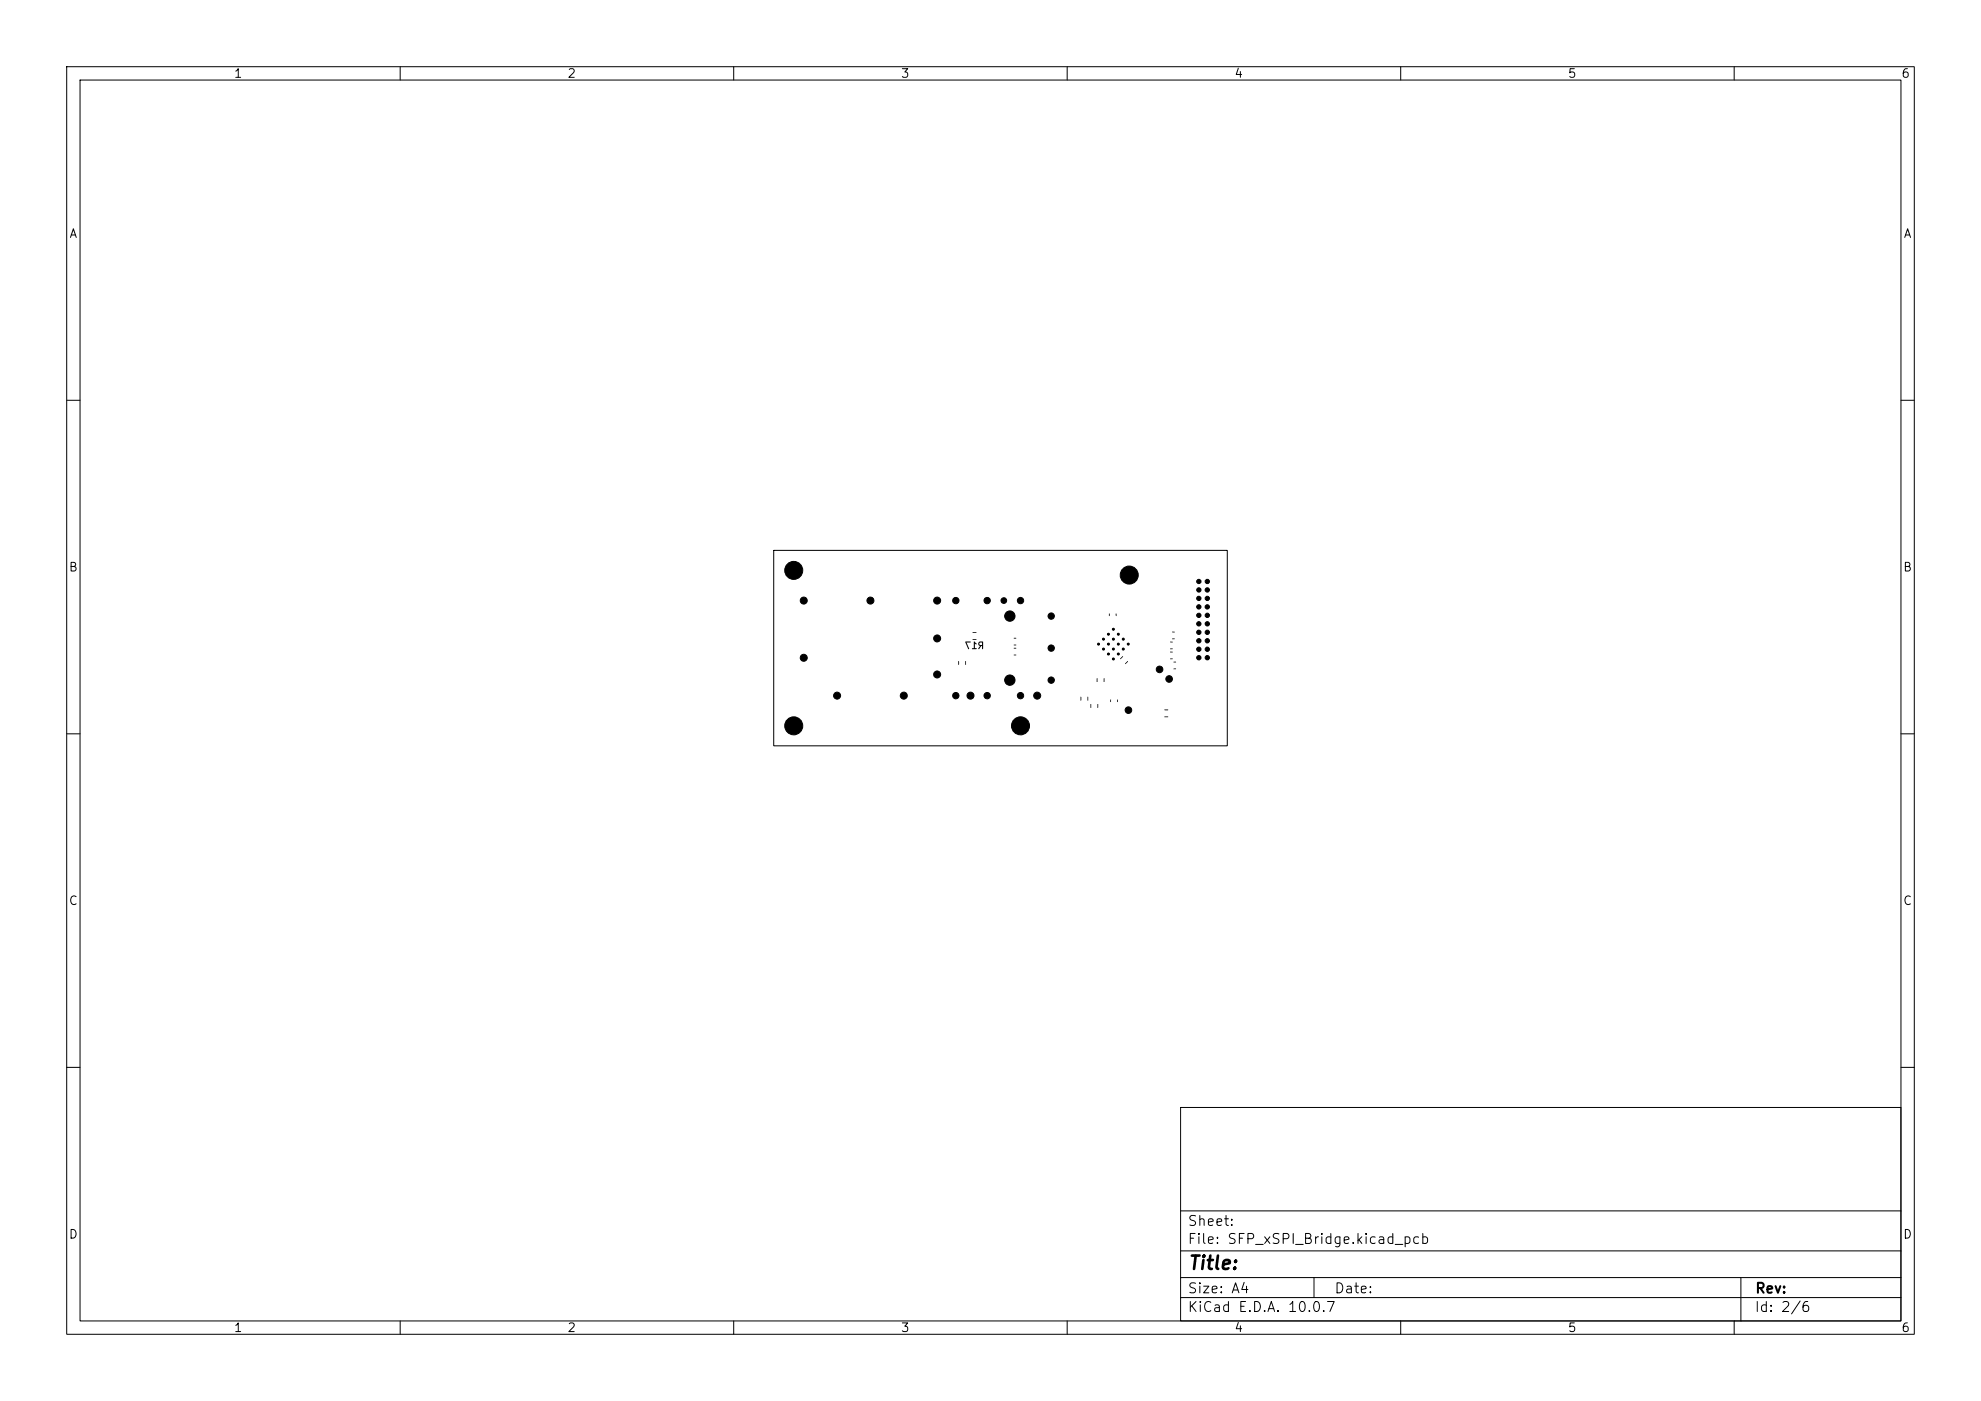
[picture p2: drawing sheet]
<svg xmlns="http://www.w3.org/2000/svg" width="297mm" height="210mm" viewBox="0 0 297 210" stroke-linecap="round" stroke-linejoin="round" font-family="sans-serif">
<defs><g id="words">
<text font-size="2" x="178" y="190.8">Title:</text>
<g font-size="1.5">
<text x="178" y="184.1">Sheet:</text>
<text x="178" y="186.8">File: SFP_xSPI_Bridge.kicad_pcb</text>
<text x="178" y="197">KiCad E.D.A. 10.0.7</text>
<text x="178" y="194.2">Size: A4</text>
<text x="200" y="194.2">Date:</text>
<text x="263" y="197">Id: 2/6</text>
<text x="263" y="194.2">Rev:</text>
</g>
<g font-size="1.3">
<text x="35" y="12">1</text>
<text x="85" y="12">2</text>
<text x="135" y="12">3</text>
<text x="185" y="12">4</text>
<text x="235" y="12">5</text>
<text x="285" y="12">6</text>
<text x="10.3" y="36">A</text>
<text x="285.3" y="36">A</text>
<text x="10.2" y="86">B</text>
<text x="285.2" y="86">B</text>
<text x="10.2" y="136">C</text>
<text x="285.2" y="136">C</text>
<text x="10.2" y="186">D</text>
<text x="285.2" y="186">D</text>
<text x="35" y="200">1</text>
<text x="85" y="200">2</text>
<text x="135" y="200">3</text>
<text x="185" y="200">4</text>
<text x="235" y="200">5</text>
<text x="285" y="200">6</text>
</g>
</g></defs>
<g fill="none" stroke="#000" stroke-width=".15">
<path d="M10 10h277v190h-277zM12 12h273v186h-273zM60 10v2M110 10v2M160 10v2M210 10v2M260 10v2M10 60h2M285 60h2M116 82.5h68v29.3h-68zM10 110h2M285 110h2"/>
<path d="M10 160h2M177 166h108v32h-108zM285 160h2M60 198v2M110 198v2M160 198v2M177 194.5h108M177 191.5h108M177 187.5h108M177 181.5h108M197 191.5v3M210 198v2"/>
<path d="M260 198v2M261 191.5v6.5"/>
</g>
<g fill="#000">
<path d="M143.7 99.1h.1v.6zM144.8 99.1v.6l-.1-.1zM144.7 96.2h.8v.1h-.6l.4 1h-.2zM146 96.2l.4 .3-.1 .1-.1-.1v.7h.2v.1h-.7l.3-.1zM145.8 95.8h.5l.1 .1h-.5zM145.8 94.8l.6 .1h-.5zM146.7 96.3l.2-.1h.5v1.1h-.2v-.5h-.1l-.3 .5h-.1l.2-.5-.2-.1v-.3h.1l.2 .3h.2v-.4l-.5 .1zM152 98.2l.3-.1 .1 .1h-.4zM152 97.1h.3l.1 .1h-.4zM152 96.6l.4 .1h-.4zM152 95.6h.3l.1 .1h-.4zM166.3 92h.1l-.1 .3z"/>
<path d="M167.3 92h.1v.3h-.1zM168.3 98.4l.1 .1-.4 .3zM168.7 99.4l.4-.3-.3 .4zM175.4 98.7h.4v.1h-.3zM175.4 97.7h.4v.1h-.3zM175.4 97.2h.4v.1h-.3zM175.5 96.2l.3 .1h-.3zM175.7 95.7h.4v.1h-.3zM175.8 94.7l.3 .1h-.3zM176 99.2l.3 .1h-.3zM162 104.4l.1 .1v.5h-.1zM163 104.5h.2l-.1 .5z"/>
<path d="M163.5 105.6h.1v.5zM164.5 101.6v.1v.5h-.1zM164.5 105.6h.1v.5zM165.5 101.7h.1v.5zM166.5 104.9h.1l-.1 .3zM167.5 104.9h.1v.3zM174.6 107.4h.5v.1h-.5zM174.6 106.4l.5-.1v.1l-.5 .1zM176 100.2l.3 .1h-.3z"/>
</g>
<g fill="#000" stroke="#000" stroke-width=".15">
<circle cx="119" cy="85.5" r="1.35"/>
<circle cx="120.5" cy="90" r=".53"/>
<circle cx="120.5" cy="98.6" r=".53"/>
<circle cx="130.5" cy="90" r=".53"/>
<circle cx="140.5" cy="95.7" r=".52"/>
<circle cx="140.5" cy="90" r=".52"/>
<circle cx="143.3" cy="90" r=".47"/>
<circle cx="148" cy="90" r=".47"/>
<circle cx="150.5" cy="90" r=".43"/>
<circle cx="151.4" cy="92.4" r=".77"/>
<circle cx="153" cy="90" r=".47"/>
<circle cx="157.6" cy="92.4" r=".47"/>
<circle cx="157.6" cy="97.2" r=".47"/>
<circle cx="164.7" cy="96.6" r=".15"/>
<circle cx="165.4" cy="97.3" r=".15"/>
<circle cx="165.4" cy="95.8" r=".15"/>
<circle cx="166.2" cy="98" r=".15"/>
<circle cx="166.2" cy="95.1" r=".15"/>
<circle cx="166.2" cy="96.6" r=".15"/>
<circle cx="166.9" cy="98.8" r=".15"/>
<circle cx="166.9" cy="97.3" r=".15"/>
<circle cx="166.9" cy="95.8" r=".15"/>
<circle cx="166.9" cy="94.3" r=".15"/>
<circle cx="167.7" cy="98" r=".15"/>
<circle cx="167.7" cy="95.1" r=".15"/>
<circle cx="167.7" cy="96.6" r=".15"/>
<circle cx="168.4" cy="97.3" r=".15"/>
<circle cx="168.4" cy="95.8" r=".15"/>
<circle cx="169.2" cy="96.6" r=".15"/>
<circle cx="169.3" cy="86.2" r="1.35"/>
<circle cx="179.7" cy="93.5" r=".33"/>
<circle cx="179.7" cy="97.3" r=".33"/>
<circle cx="179.7" cy="91" r=".33"/>
<circle cx="179.7" cy="89.7" r=".33"/>
<circle cx="179.7" cy="96.1" r=".33"/>
<circle cx="179.7" cy="94.8" r=".33"/>
<circle cx="179.7" cy="88.4" r=".33"/>
<circle cx="179.7" cy="98.6" r=".33"/>
<circle cx="179.7" cy="92.2" r=".33"/>
<circle cx="179.7" cy="87.2" r=".33"/>
<circle cx="181" cy="89.7" r=".33"/>
<circle cx="181" cy="97.3" r=".33"/>
<circle cx="181" cy="88.4" r=".33"/>
<circle cx="181" cy="87.2" r=".33"/>
<circle cx="181" cy="94.8" r=".33"/>
<circle cx="181" cy="92.2" r=".33"/>
<circle cx="181" cy="98.6" r=".33"/>
<circle cx="181" cy="93.5" r=".33"/>
<circle cx="181" cy="96.1" r=".33"/>
<circle cx="181" cy="91" r=".33"/>
<circle cx="119" cy="108.8" r="1.35"/>
<circle cx="125.5" cy="104.3" r=".53"/>
<circle cx="135.5" cy="104.3" r=".53"/>
<circle cx="140.5" cy="101.1" r=".52"/>
<circle cx="143.3" cy="104.3" r=".47"/>
<circle cx="145.5" cy="104.3" r=".52"/>
<circle cx="148" cy="104.3" r=".47"/>
<circle cx="151.4" cy="102" r=".77"/>
<circle cx="153" cy="104.3" r=".47"/>
<circle cx="153" cy="108.8" r="1.35"/>
<circle cx="155.5" cy="104.3" r=".52"/>
<circle cx="157.6" cy="102" r=".47"/>
<circle cx="169.2" cy="106.4" r=".5"/>
<circle cx="173.8" cy="100.3" r=".5"/>
<circle cx="175.3" cy="101.8" r=".5"/>
</g>
<use href="#words"/>
</svg>
